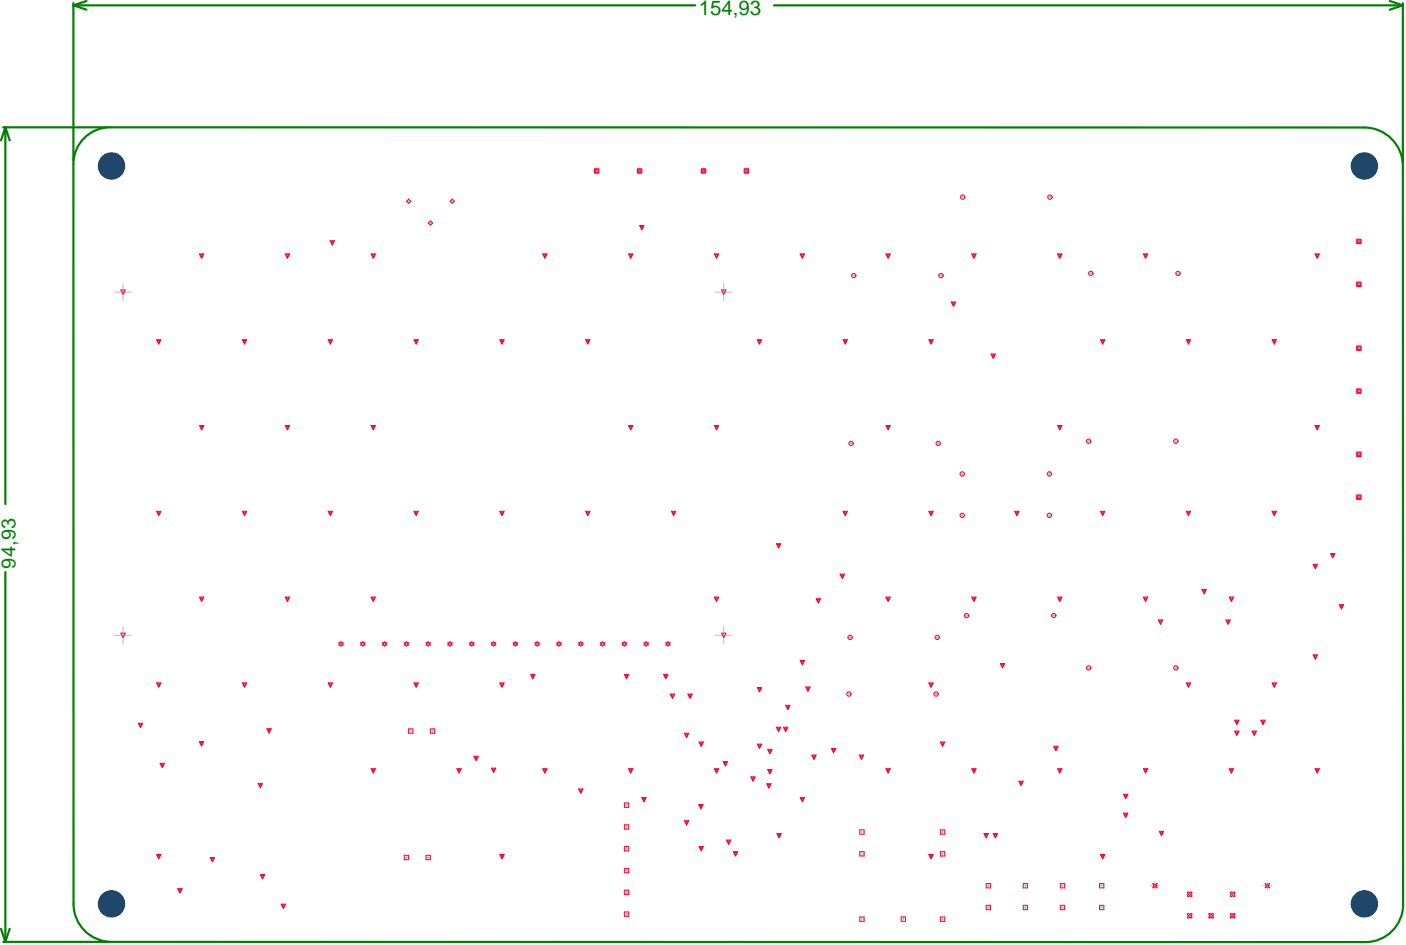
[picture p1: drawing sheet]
<svg xmlns="http://www.w3.org/2000/svg" width="545mm" height="367mm" viewBox="0 0 545 367" stroke-linecap="round" stroke-linejoin="round" font-family="sans-serif">
<defs><g id="words">
<text font-size="7.9" fill="#008000" x="271" y="6">154,93</text>
<text font-size="7.7" fill="#008000" x="6" y="220.5" transform="rotate(-90 6 220.5)">94,93</text>
</g></defs>
<g fill="none" stroke="#c0c0c0" stroke-width=".42">
<path d="M40.6 64.4h5.3M43.3 61.7v5.3M157.9 78.1h1.2M158.5 77.5v1.1M174.9 78.1h1.1M175.4 77.5v1.1M230.2 66.3h2.6M231.5 65v2.6M246.8 66.3h2.6M248.1 65v2.6M271.6 66.3h2.6M272.9 65v2.6"/>
<path d="M288.2 66.3h2.6M289.5 65v2.6M372.7 76.5h1.5M373.4 75.8v1.4M406.6 76.5h1.4M407.3 75.8v1.4M526.6 64.4h5.3M529.3 61.7v5.3M77.7 99.3h1M78.2 98.8v1M111 99.3h1M111.5 98.8v1"/>
<path d="M128.4 94.2h1M128.9 93.7v1M144.3 99.3h1M144.8 98.8v1M166.4 86.5h1.1M167 85.9v1.2M210.9 99.3h1M211.4 98.8v1M244.1 99.3h1M244.6 98.8v1M248.5 88.3h1M249 87.8v1"/>
<path d="M277.4 99.3h1M277.9 98.8v1M310.7 99.3h1M311.2 98.8v1M344 99.3h1M344.5 98.8v1M377.3 99.3h1M377.8 98.8v1M410.6 99.3h1M411.1 98.8v1M443.9 99.3h1M444.4 98.8v1"/>
<path d="M510.4 99.3h1M510.9 98.8v1M525.8 93.6h2.6M527.1 92.3v2.6M44.4 113.3h6.7M47.7 110v6.6M277.4 113.3h6.7M280.7 110v6.6M330.5 106.9h1.4M331.2 106.2v1.4M364.3 106.9h1.4M365 106.2v1.4"/>
<path d="M369.4 118h1M369.9 117.5v1M422.4 106h1.4M423.1 105.3v1.5M456.2 106h1.5M456.9 105.3v1.5M525.8 110.3h2.6M527.1 109v2.6M61.1 132.6h1M61.6 132.1v1M94.4 132.6h1M94.9 132.1v1"/>
<path d="M127.6 132.6h1M128.1 132.1v1M160.9 132.6h1M161.4 132.1v1M194.2 132.6h1M194.7 132.1v1M227.5 132.6h1M228 132.1v1M294.1 132.6h1M294.6 132.1v1M327.4 132.6h1M327.9 132.1v1"/>
<path d="M360.7 132.6h1M361.2 132.1v1M384.8 138.2h1M385.3 137.7v1M427.2 132.6h1M427.7 132.1v1M460.5 132.6h1M461 132.1v1M493.8 132.6h1M494.3 132.1v1M525.8 135.1h2.6M527.1 133.8v2.5"/>
<path d="M525.8 151.7h2.6M527.1 150.4v2.6M77.7 165.9h1M78.2 165.4v1M111 165.9h1M111.5 165.4v1M144.3 165.9h1M144.8 165.4v1M244.1 165.9h1M244.6 165.4v1M277.4 165.9h1M277.9 165.4v1"/>
<path d="M329.4 172h1.4M330.1 171.3v1.4M344 165.9h1M344.5 165.4v1M363.2 172h1.4M363.9 171.3v1.4M410.6 165.9h1M411.1 165.4v1M421.6 171.1h1.4M422.3 170.4v1.4M455.4 171.1h1.4M456.1 170.4v1.4"/>
<path d="M510.4 165.9h1M510.9 165.4v1M525.8 176.2h2.6M527.1 174.9v2.6M61.1 199.2h1M61.6 198.7v1M94.4 199.2h1M94.9 198.7v1M127.6 199.2h1M128.1 198.7v1M160.9 199.2h1M161.4 198.7v1"/>
<path d="M194.2 199.2h1M194.7 198.7v1M227.5 199.2h1M228 198.7v1M260.8 199.2h1M261.3 198.7v1M327.4 199.2h1M327.9 198.7v1M360.7 199.2h1M361.2 198.7v1M372.5 199.9h1.4M372.5 183.8h1.4"/>
<path d="M373.2 183.1v1.4M373.2 199.2v1.4M393.9 199.2h1M394.4 198.7v1M406.4 199.9h1.4M406.4 183.8h1.4M407.1 183.1v1.4M407.1 199.2v1.4M427.2 199.2h1M427.7 198.7v1M460.5 199.2h1M461 198.7v1"/>
<path d="M493.8 199.2h1M494.3 198.7v1M525.8 192.8h2.6M527.1 191.6v2.5M301.5 211.7h1M302 211.2v1M509.7 219.7h1M510.2 219.2v1M516.5 215.5h1M517 215v1M77.7 232.4h1M78.2 231.9v1"/>
<path d="M111 232.4h1M111.5 231.9v1M144.3 232.4h1M144.8 231.9v1M277.4 232.4h1M277.9 231.9v1M316.9 233.1h1M317.4 232.6v1M326.2 223.5h1M326.7 223v1M344 232.4h1M344.5 231.9v1"/>
<path d="M374.2 238.8h1.4M374.9 238.1v1.4M377.3 232.4h1M377.8 231.9v1M408 238.8h1.5M408.8 238.1v1.4M410.6 232.4h1M411.1 231.9v1M443.9 232.4h1M444.4 231.9v1M466.6 229.5h1M467.1 229v1"/>
<path d="M477.2 232.4h1M477.7 231.9v1M519.9 235.4h1M520.4 234.9v1M44.4 246.4h6.7M47.7 243.1v6.7M131.4 249.8h1.7M132.3 248.9v1.7M139.9 249.8h1.7M140.7 248.9v1.7M148.4 249.8h1.6M149.2 248.9v1.7"/>
<path d="M156.8 249.8h1.7M157.6 248.9v1.7M165.3 249.8h1.6M166.1 248.9v1.7M173.7 249.8h1.7M174.6 248.9v1.7M182.2 249.8h1.6M183 248.9v1.7M190.6 249.8h1.7M191.5 248.9v1.7M199.1 249.8h1.6M199.9 248.9v1.7"/>
<path d="M207.5 249.8h1.7M208.4 248.9v1.7M216 249.8h1.7M216.8 248.9v1.7M224.4 249.8h1.7M225.3 248.9v1.7M232.9 249.8h1.7M233.7 248.9v1.7M241.4 249.8h1.6M242.2 248.9v1.7M249.8 249.8h1.7M250.6 248.9v1.7"/>
<path d="M258.3 249.8h1.6M259.1 248.9v1.7M277.4 246.4h6.7M280.7 243.1v6.7M310.7 257h1M311.2 256.5v1M329 247.2h1.4M329.7 246.5v1.4M362.8 247.2h1.5M363.6 246.5v1.4M388.4 258.2h1M388.9 257.7v1"/>
<path d="M421.6 259h1.4M422.3 258.3v1.5M449.7 241.3h1M450.2 240.8v1M455.4 259h1.4M456.1 258.3v1.5M475.9 241.3h1M476.4 240.8v1M509.7 254.8h1M510.2 254.3v1M61.1 265.7h1M61.6 265.2v1"/>
<path d="M94.4 265.7h1M94.9 265.2v1M127.6 265.7h1M128.1 265.2v1M160.9 265.7h1M161.4 265.2v1M194.2 265.7h1M194.7 265.2v1M206.2 262.4h1M206.7 261.9v1M242.5 262.4h1M243 261.9v1"/>
<path d="M257.8 262.4h1M258.3 261.9v1M260.3 270h1M260.8 269.5v1M267.2 270h1M267.7 269.5v1M294.1 267.5h1M294.6 267v1M305.1 274.4h1M305.6 273.9v1M312.9 267.3h1M313.4 266.8v1"/>
<path d="M328.6 269.2h1.4M329.3 268.5v1.4M360.7 265.7h1M361.2 265.2v1M362.4 269.2h1.4M363.1 268.5v1.4M460.5 265.7h1M461 265.2v1M479.8 279.7v1M489.9 279.7v1M493.8 265.7h1M494.3 265.2v1"/>
<path d="M54 281.4h1M54.5 280.9v1M62.4 296.9h1M62.9 296.4v1M77.7 288.5h1M78.2 288v1M103.9 283.5h1M104.4 283v1M144.3 299h1M144.8 298.5v1M158.6 283.6h1.5M159.3 282.8v1.5"/>
<path d="M167 283.6h1.5M167.8 282.8v1.5M177.6 299h1M178.1 298.5v1M184.2 294.2h1M184.7 293.7v1M191 298.8h1M191.5 298.3v1M210.9 299h1M211.4 298.5v1M244.1 299h1M244.6 298.5v1"/>
<path d="M265.8 285.3h1M266.3 284.8v1M271.5 288.6h1M272 288.1v1M277.4 299h1M277.9 298.5v1M280.9 296.2h1M281.4 295.7v1M294.1 289.5h1M294.6 289v1M298.1 299.3h1M298.1 291.5h1"/>
<path d="M298.6 291v1M298.6 298.8v1M301.5 282.9h1M302 282.4v1M304.3 282.9h1M304.8 282.4v1M315.3 293.7h.9M315.7 293.2v1M322.9 291.2h1M323.4 290.7v1M333.7 293.7h1M334.2 293.2v1"/>
<path d="M344 299h1M344.5 298.5v1M365.1 288.6h1M365.6 288.1v1M377.3 299h1M377.8 298.5v1M409.1 290.3h1M409.6 289.8v1M410.6 299h1M411.1 298.5v1M443.9 299h1M444.4 298.5v1"/>
<path d="M477.2 299h1M477.7 298.5v1M479.3 280.2h1M479.3 284.4h1M479.8 283.9v1M486 284.4h1M486.5 283.9v1M489.4 280.2h1M510.4 299h1M510.9 298.5v1M100.5 304.7h1M101 304.2v1"/>
<path d="M224.8 306.9h1M225.3 306.4v1M242.3 312.3h1.5M243 311.6v1.5M249.3 310.1h1M249.8 309.6v1M265.8 319.2h1M266.3 318.7v1M271.4 312.9h1M271.9 312.4v1M291.6 302.2h1M292.1 301.7v1"/>
<path d="M297.8 304.8h1M298.3 304.3v1M310.7 310.1h1M311.2 309.6v1M395.6 303.9h1M396.1 303.4v1M436.2 316.2h1M436.2 309h1M436.7 308.5v1M436.7 315.7v1M61.1 332.3h1M61.6 331.8v1"/>
<path d="M81.9 333.4h1M82.4 332.9v1M101.8 339.5v1M156.9 332.6h1.5M157.6 331.8v1.5M165.3 332.6h1.5M166.1 331.8v1.5M194.2 332.3h1M194.7 331.8v1M242.3 320.8h1.5M242.3 337.7h1.5M242.3 329.2h1.5"/>
<path d="M243 320v1.5M243 328.5v1.5M243 336.9v1.5M271.5 329.2h1M272 328.7v1M282.1 326.7h1M282.6 326.2v1M284.8 331.2h1M285.3 330.7v1M301.7 324.1h1M302.2 323.6v1M333.6 331.2h1.5"/>
<path d="M333.6 322.7h1.5M334.3 322v1.5M334.3 330.4v1.5M360.7 332.3h1M361.2 331.8v1M364.9 331.2h1.5M364.9 322.7h1.5M365.6 322v1.5M365.6 330.4v1.5M382 324.1h1M382.5 323.6v1M385.6 324.1h1"/>
<path d="M386.1 323.6v1M427.2 332.3h1M427.7 331.8v1M450 323.3h1M450.5 322.8v1M40.6 350.6h5.3M43.3 347.9v5.3M69.3 345.5h1M69.8 345v1M101.3 340h1M109.4 351.5h1M109.9 351v1"/>
<path d="M242.3 346.1h1.5M242.3 354.6h1.5M243 345.4v1.5M243 353.8v1.5M333.6 356.5h1.5M334.3 355.8v1.5M349.7 356.5h1.5M350.4 355.7v1.5M364.9 356.5h1.5M365.6 355.8v1.5M382.6 352h1.5M382.6 343.5h1.5"/>
<path d="M383.4 342.8v1.5M383.4 351.2v1.5M397 352h1.5M397 343.5h1.5M397.8 342.8v1.5M397.8 351.2v1.5M411.4 352h1.5M411.4 343.5h1.5M412.1 342.8v1.5M412.1 351.2v1.5M426.6 352h1.5M426.6 343.5h1.5"/>
<path d="M427.4 342.8v1.5M427.4 351.2v1.5M446.2 343.5h3.6M448 341.7v3.7M460.6 355.2h1.8M460.6 346.9h1.8M461.5 346v1.8M461.5 354.3v1.8M468.9 355.2h1.8M469.8 354.3v1.8M477.2 355.2h1.8M477.2 346.9h1.8"/>
<path d="M478.1 346v1.8M478.1 354.3v1.8M489.8 343.5h3.6M491.6 341.7v3.7M526.6 350.6h5.3M529.3 347.9v5.3"/>
</g>
<g fill="none" stroke="#008000" stroke-width=".85">
<path d="M28.5 2.1l5 1.7M28.5 2.1h241.2M28.5 1.2v61.1M33.5 .4l-5 1.7M300.3 2.1h243.9M539.1 .4l5.1 1.7M544.2 2.1l-5.1 1.7M544.2 1.2v62M1.2 49.4h40.2M2.1 49.4l1.7 5.1M2.1 49.4l-1.7 5.1M2.1 49.4v146.1"/>
<path d="M32.1 54.1a14.2 14.2 0 0 1 10.6-4.7l486.5 .1a15 15 0 0 1 15 14.9l.1 286.4a14.6 14.6 0 0 1-14.6 14.6l-486.4-.1a14.7 14.7 0 0 1-14.8-14.7v-287a14.2 14.2 0 0 1 3.6-9.5zM2.1 221.9v143.4M.4 360.2l1.7 5.1M1.2 365.3h40.8M3.8 360.2l-1.7 5.1"/>
</g>
<g fill="none" stroke="#ff002a" stroke-width=".39">
<path d="M157.7 78.1l.8-.9 .9 .9-.9 .8zM174.6 78.1l.8-.9 .9 .9-.9 .8zM230.6 65.5h1.7v1.7h-1.7zM231 65.8h1v1h-1zM247.3 65.5h1.7v1.7h-1.7zM247.6 65.8h1v1h-1zM272.1 65.5h1.6v1.7h-1.6zM272.4 65.8h1v1h-1zM288.7 65.5h1.7v1.7h-1.7zM289 65.8h1v1h-1zM77.4 98.5h1.7l-.9 1.7zM77.7 98.8h1l-.5 1z"/>
<path d="M110.7 98.5h1.6l-.8 1.7zM111 98.8h1l-.5 1zM128.1 93.4h1.6l-.8 1.7zM128.4 93.7h1l-.5 1zM143.9 98.5h1.7l-.8 1.7zM144.3 98.8h1l-.5 1zM166.1 86.5l.9-.8 .8 .8-.8 .9zM210.5 98.5h1.7l-.8 1.7zM210.9 98.8h1l-.5 1zM243.8 98.5h1.7l-.9 1.7zM244.1 98.8h1.1l-.6 1zM248.1 87.5h1.7l-.8 1.6z"/>
<path d="M248.4 87.8h1.1l-.5 1zM277.1 98.5h1.7l-.9 1.7zM277.4 98.8h1l-.5 1zM310.4 98.5h1.7l-.9 1.7zM310.7 98.8h1l-.5 1zM343.7 98.5h1.7l-.9 1.7zM344 98.8h1l-.5 1zM377 98.5h1.6l-.8 1.7zM377.3 98.8h1l-.5 1zM410.2 98.5h1.7l-.8 1.7zM410.6 98.8h1l-.5 1zM443.5 98.5h1.7l-.8 1.7z"/>
<path d="M443.9 98.8h1l-.5 1zM510.1 98.5h1.7l-.9 1.7zM510.4 98.8h1.1l-.6 1zM526.3 92.8h1.7v1.7h-1.7zM526.6 93.1h1v1h-1zM46.9 112.5h1.7l-.9 1.6zM279.9 112.5h1.7l-.9 1.6zM369 117.1h1.7l-.8 1.7zM369.4 117.5h1l-.5 1zM526.3 109.4h1.7v1.7h-1.7zM526.6 109.8h1v1h-1zM60.7 131.8h1.7l-.8 1.6z"/>
<path d="M61.1 132.1h1l-.5 1zM94 131.8h1.7l-.8 1.6zM94.3 132.1h1.1l-.5 1zM127.3 131.8h1.7l-.9 1.6zM127.6 132.1h1.1l-.6 1zM160.6 131.8h1.7l-.9 1.6zM160.9 132.1h1l-.5 1zM193.9 131.8h1.7l-.9 1.6zM194.2 132.1h1l-.5 1zM227.2 131.8h1.6l-.8 1.6zM227.5 132.1h1l-.5 1zM293.7 131.8h1.7l-.8 1.6z"/>
<path d="M294.1 132.1h1l-.5 1zM327 131.8h1.7l-.8 1.6zM327.4 132.1h1l-.5 1zM360.3 131.8h1.7l-.8 1.6zM360.6 132.1h1.1l-.5 1zM384.4 137.3h1.7l-.8 1.7zM384.8 137.7h1l-.5 1zM426.9 131.8h1.7l-.9 1.6zM427.2 132.1h1l-.5 1zM460.2 131.8h1.7l-.9 1.6zM460.5 132.1h1l-.5 1zM493.5 131.8h1.6l-.8 1.6z"/>
<path d="M493.8 132.1h1l-.5 1zM526.3 134.2h1.7v1.7h-1.7zM526.6 134.5h1v1.1h-1zM526.3 150.8h1.7v1.7h-1.7zM526.6 151.2h1v1h-1zM77.4 165h1.7l-.9 1.7zM77.7 165.4h1l-.5 1zM110.7 165h1.6l-.8 1.7zM111 165.4h1l-.5 1zM143.9 165h1.7l-.8 1.7zM144.3 165.4h1l-.5 1zM243.8 165h1.7l-.9 1.7z"/>
<path d="M244.1 165.4h1.1l-.6 1zM277.1 165h1.7l-.9 1.7zM277.4 165.4h1l-.5 1zM343.7 165h1.7l-.9 1.7zM344 165.4h1l-.5 1zM410.2 165h1.7l-.8 1.7zM410.6 165.4h1l-.5 1zM510.1 165h1.7l-.9 1.7zM510.4 165.4h1.1l-.6 1zM526.3 175.4h1.7v1.7h-1.7zM526.6 175.7h1v1h-1zM60.7 198.3h1.7l-.8 1.7z"/>
<path d="M61.1 198.7h1l-.5 1zM94 198.3h1.7l-.8 1.7zM94.3 198.7h1.1l-.5 1zM127.3 198.3h1.7l-.9 1.7zM127.6 198.7h1.1l-.6 1zM160.6 198.3h1.7l-.9 1.7zM160.9 198.7h1l-.5 1zM193.9 198.3h1.7l-.9 1.7zM194.2 198.7h1l-.5 1zM227.2 198.3h1.6l-.8 1.7zM227.5 198.7h1l-.5 1zM260.4 198.3h1.7l-.8 1.7z"/>
<path d="M260.8 198.7h1l-.5 1zM327 198.3h1.7l-.8 1.7zM327.4 198.7h1l-.5 1zM360.3 198.3h1.7l-.8 1.7zM360.6 198.7h1.1l-.5 1zM393.6 198.3h1.7l-.9 1.7zM393.9 198.7h1l-.5 1zM426.9 198.3h1.7l-.9 1.7zM427.2 198.7h1l-.5 1zM460.2 198.3h1.7l-.9 1.7zM460.5 198.7h1l-.5 1zM493.5 198.3h1.6l-.8 1.7z"/>
<path d="M493.8 198.7h1l-.5 1zM526.3 192h1.7v1.7h-1.7zM526.6 192.3h1v1.1h-1zM301.2 210.9h1.7l-.9 1.7zM301.5 211.2h1l-.5 1zM509.4 218.9h1.7l-.9 1.7zM509.7 219.2h1l-.5 1zM516.1 214.7h1.7l-.8 1.7zM516.5 215h1l-.5 1zM77.4 231.6h1.7l-.9 1.7zM77.7 231.9h1l-.5 1zM110.7 231.6h1.6l-.8 1.7z"/>
<path d="M111 231.9h1l-.5 1zM143.9 231.6h1.7l-.8 1.7zM144.3 231.9h1l-.5 1zM277.1 231.6h1.7l-.9 1.7zM277.4 231.9h1l-.5 1zM316.6 232.2h1.7l-.9 1.7zM316.9 232.6h1l-.5 1zM325.9 222.7h1.7l-.9 1.7zM326.2 223h1l-.5 1.1zM343.7 231.6h1.7l-.9 1.7zM344 231.9h1l-.5 1zM377 231.6h1.6l-.8 1.7z"/>
<path d="M377.3 231.9h1l-.5 1zM410.2 231.6h1.7l-.8 1.7zM410.6 231.9h1l-.5 1zM443.5 231.6h1.7l-.8 1.7zM443.9 231.9h1l-.5 1zM466.2 228.6h1.7l-.8 1.7zM466.6 228.9h1l-.5 1.1zM476.8 231.6h1.7l-.8 1.7zM477.1 231.9h1.1l-.5 1zM519.5 234.5h1.7l-.8 1.7zM519.8 234.9h1.1l-.5 1zM46.9 245.6h1.7l-.9 1.7z"/>
<path d="M131.4 249.3l.9-.4 .8 .4-.4 .5 .4 .4-.8 .4-.9-.4 .5-.4zM139.9 249.3l.8-.4 .9 .4-.4 .5 .4 .4-.9 .4-.8-.4 .4-.4zM148.3 249.3l.9-.4 .8 .4-.4 .5 .4 .4-.8 .4-.9-.4 .5-.4zM156.8 249.3l.8-.4 .9 .4-.4 .5 .4 .4-.9 .4-.8-.4 .4-.4zM165.3 249.3l.8-.4 .8 .4-.4 .5 .4 .4-.8 .4-.8-.4 .4-.4zM173.7 249.3l.9-.4 .8 .4-.4 .5 .4 .4-.8 .4-.9-.4 .4-.4zM182.2 249.3l.8-.4 .9 .4-.5 .5 .5 .4-.9 .4-.8-.4 .4-.4zM190.6 249.3l.9-.4 .8 .4-.4 .5 .4 .4-.8 .4-.9-.4 .4-.4zM199.1 249.3l.8-.4 .9 .4-.5 .5 .5 .4-.9 .4-.8-.4 .4-.4zM207.5 249.3l.9-.4 .8 .4-.4 .5 .4 .4-.8 .4-.9-.4 .4-.4zM216 249.3l.8-.4 .9 .4-.5 .5 .5 .4-.9 .4-.8-.4 .4-.4zM224.4 249.3l.9-.4 .8 .4-.4 .5 .4 .4-.8 .4-.9-.4 .5-.4z"/>
<path d="M232.9 249.3l.8-.4 .9 .4-.4 .5 .4 .4-.9 .4-.8-.4 .4-.4zM241.3 249.3l.9-.4 .8 .4-.4 .5 .4 .4-.8 .4-.9-.4 .5-.4zM249.8 249.3l.8-.4 .9 .4-.4 .5 .4 .4-.9 .4-.8-.4 .4-.4zM258.3 249.3l.8-.4 .8 .4-.4 .5 .4 .4-.8 .4-.8-.4 .4-.4zM279.9 245.6h1.7l-.9 1.7zM310.4 256.2h1.7l-.9 1.7zM310.7 256.5h1.1l-.6 1zM388 257.4h1.7l-.8 1.6zM388.4 257.7h1l-.5 1zM449.3 240.5h1.7l-.8 1.6zM449.7 240.8h1l-.5 1zM475.5 240.5h1.7l-.8 1.6z"/>
<path d="M475.9 240.8h1l-.5 1zM509.4 254h1.7l-.9 1.7zM509.7 254.3h1l-.5 1zM60.7 264.9h1.7l-.8 1.7zM61.1 265.2h1l-.5 1zM94 264.9h1.7l-.8 1.7zM94.3 265.2h1.1l-.5 1zM127.3 264.9h1.7l-.9 1.7zM127.6 265.2h1.1l-.6 1zM160.6 264.9h1.7l-.9 1.7zM160.9 265.2h1l-.5 1zM193.9 264.9h1.7l-.9 1.7z"/>
<path d="M194.2 265.2h1l-.5 1zM205.8 261.6h1.7l-.8 1.7zM206.2 261.9h1l-.5 1zM242.2 261.6h1.7l-.9 1.7zM242.5 261.9h1l-.5 1zM257.4 261.6h1.7l-.8 1.7zM257.7 261.9h1.1l-.5 1zM260 269.2h1.7l-.9 1.7zM260.3 269.5h1l-.5 1zM266.8 269.2h1.7l-.8 1.7zM267.2 269.5h1l-.5 1zM293.8 266.7h1.7l-.9 1.6z"/>
<path d="M294.1 267h1l-.5 1zM304.8 273.6h1.6l-.8 1.6zM305.1 273.9h1l-.5 1zM312.6 266.4h1.7l-.9 1.7zM312.9 266.8h1l-.5 1zM360.3 264.9h1.7l-.8 1.7zM360.6 265.2h1.1l-.5 1zM460.2 264.9h1.7l-.9 1.7zM460.5 265.2h1l-.5 1zM478.9 279.3h1.7l-.8 1.7zM479.3 279.7h1l-.5 1zM489.1 279.3h1.7l-.9 1.7z"/>
<path d="M489.4 279.7h1l-.5 1zM493.5 264.9h1.6l-.8 1.7zM493.8 265.2h1l-.5 1zM53.6 280.5h1.7l-.8 1.7zM54 280.9h1l-.5 1zM62.1 296.1h1.7l-.9 1.6zM62.4 296.4h1.1l-.6 1zM77.3 287.6h1.7l-.8 1.7zM77.7 288h1l-.5 1zM103.5 282.6h1.7l-.8 1.7zM103.9 283h1l-.5 1zM143.9 298.2h1.7l-.8 1.6z"/>
<path d="M144.3 298.5h1l-.5 1zM158.5 282.7h1.7v1.7h-1.7zM166.9 282.7h1.7v1.7h-1.7zM177.2 298.2h1.7l-.8 1.6zM177.6 298.5h1l-.5 1zM183.9 293.3h1.6l-.8 1.7zM184.2 293.7h1l-.5 1zM190.6 297.9h1.7l-.8 1.7zM191 298.3h1l-.5 1zM210.5 298.2h1.7l-.8 1.6zM210.9 298.5h1l-.5 1zM243.8 298.2h1.7l-.9 1.6z"/>
<path d="M244.1 298.5h1.1l-.6 1zM265.5 284.4h1.7l-.9 1.7zM265.8 284.7h1l-.5 1.1zM271.2 287.8h1.6l-.8 1.7zM271.5 288.1h1l-.5 1zM277.1 298.2h1.7l-.9 1.6zM277.4 298.5h1l-.5 1zM280.5 295.4h1.7l-.8 1.7zM280.9 295.7h1l-.5 1.1zM293.8 288.6h1.7l-.9 1.7zM294.1 289h1l-.5 1zM297.8 298.5h1.7l-.9 1.7z"/>
<path d="M297.8 290.7h1.7l-.9 1.7zM298.1 298.8h1l-.5 1zM298.1 291h1l-.5 1zM301.2 282.1h1.7l-.9 1.7zM301.5 282.4h1l-.5 1zM303.9 282.1h1.7l-.8 1.7zM304.2 282.4h1.1l-.5 1zM314.9 292.9h1.7l-.9 1.7zM315.2 293.2h1.1l-.6 1zM322.5 290.3h1.7l-.8 1.7zM322.9 290.7h1l-.5 1zM333.3 292.9h1.7l-.8 1.7z"/>
<path d="M333.7 293.2h1l-.5 1zM343.7 298.2h1.7l-.9 1.6zM344 298.5h1l-.5 1zM364.8 287.8h1.7l-.9 1.7zM365.1 288.1h1l-.5 1zM377 298.2h1.6l-.8 1.6zM377.3 298.5h1l-.5 1zM408.8 289.5h1.6l-.8 1.7zM409.1 289.8h1l-.5 1zM410.2 298.2h1.7l-.8 1.6zM410.6 298.5h1l-.5 1zM443.5 298.2h1.7l-.8 1.6z"/>
<path d="M443.9 298.5h1l-.5 1zM476.8 298.2h1.7l-.8 1.6zM477.1 298.5h1.1l-.5 1zM478.9 283.6h1.7l-.8 1.7zM479.3 283.9h1l-.5 1zM485.7 283.6h1.7l-.9 1.7zM486 283.9h1l-.5 1zM510.1 298.2h1.7l-.9 1.6zM510.4 298.5h1.1l-.6 1zM100.1 303.9h1.7l-.8 1.6zM100.5 304.2h1l-.5 1zM224.4 306h1.7l-.8 1.7z"/>
<path d="M224.8 306.4h1l-.5 1zM242.2 311.5h1.7v1.6h-1.7zM242.2 319.9h1.7v1.7h-1.7zM249 309.3h1.6l-.8 1.7zM249.3 309.6h1l-.5 1.1zM265.5 318.3h1.7l-.9 1.7zM265.8 318.7h1l-.5 1zM271 312h1.7l-.8 1.7zM271.4 312.4h1l-.5 1zM291.2 301.3h1.7l-.8 1.7zM291.6 301.7h1l-.5 1zM297.4 304h1.7l-.8 1.7z"/>
<path d="M297.8 304.3h1l-.5 1zM310.4 309.3h1.7l-.9 1.7zM310.7 309.6h1.1l-.6 1.1zM395.2 303h1.7l-.8 1.7zM395.6 303.3h1l-.5 1.1zM435.8 315.4h1.7l-.8 1.7zM435.8 308.1h1.7l-.8 1.7zM436.1 315.7h1.1l-.5 1.1zM436.1 308.4h1.1l-.5 1.1zM60.7 331.4h1.7l-.8 1.7zM61.1 331.8h1l-.5 1zM81.5 332.6h1.7l-.8 1.7z"/>
<path d="M81.9 332.9h1l-.5 1zM101 339.2h1.7l-.9 1.7zM101.3 339.5h1l-.5 1.1zM156.8 331.7h1.7v1.7h-1.7zM165.3 331.7h1.6v1.7h-1.6zM193.9 331.4h1.7l-.9 1.7zM194.2 331.8h1l-.5 1zM242.2 328.4h1.7v1.7h-1.7zM242.2 336.8h1.7v1.7h-1.7zM271.2 328.3h1.6l-.8 1.7zM271.5 328.7h1l-.5 1zM281.8 325.8h1.7l-.9 1.7z"/>
<path d="M282.1 326.2h1.1l-.6 1zM284.5 330.3h1.7l-.9 1.7zM284.8 330.7h1l-.5 1zM301.4 323.3h1.7l-.9 1.7zM301.7 323.6h1l-.5 1zM333.5 321.9h1.7v1.7h-1.7zM333.5 330.3h1.7v1.7h-1.7zM360.3 331.4h1.7l-.8 1.7zM360.6 331.8h1.1l-.5 1zM364.8 321.9h1.7v1.7h-1.7zM364.8 330.3h1.7v1.7h-1.7zM381.7 323.3h1.7l-.9 1.7z"/>
<path d="M382 323.6h1l-.5 1zM385.3 323.3h1.7l-.9 1.7zM385.6 323.6h1l-.5 1zM426.9 331.4h1.7l-.9 1.7zM427.2 331.8h1l-.5 1zM449.7 322.4h1.7l-.9 1.7zM450 322.8h1l-.5 1zM68.9 344.7h1.7l-.8 1.7zM69.3 345h1l-.5 1zM109.1 350.7h1.7l-.9 1.7zM109.4 351h1l-.5 1zM242.2 345.3h1.7v1.7h-1.7z"/>
<path d="M242.2 353.7h1.7v1.7h-1.7zM333.5 355.7h1.7v1.7h-1.7zM349.6 355.6h1.7v1.7h-1.7zM364.8 355.7h1.7v1.7h-1.7zM382.5 342.7h1.7v1.7h-1.7zM382.5 351.1h1.7v1.7h-1.7zM396.9 342.7h1.7v1.7h-1.7zM396.9 351.1h1.7v1.7h-1.7zM411.3 342.7h1.7v1.7h-1.7zM411.3 351.1h1.7v1.7h-1.7zM426.5 342.7h1.7v1.7h-1.7zM426.5 351.1h1.7v1.7h-1.7z"/>
<path d="M447.2 342.7l.8 .4 .9-.4-.5 .8 .5 .9-.9-.4-.8 .4 .4-.9zM460.6 346l.9 .4 .8-.4-.4 .9 .4 .8-.8-.4-.9 .4 .5-.8zM460.6 354.3l.9 .5 .8-.5-.4 .9 .4 .8-.8-.4-.9 .4 .5-.8zM469 354.3l.8 .5 .9-.5-.5 .9 .5 .8-.9-.4-.8 .4 .4-.8zM477.3 346l.8 .4 .9-.4-.4 .9 .4 .8-.9-.4-.8 .4 .4-.8zM477.3 354.3l.8 .5 .9-.5-.4 .9 .4 .8-.9-.4-.8 .4 .4-.8zM490.8 342.7l.8 .4 .9-.4-.5 .8 .5 .9-.9-.4-.8 .4 .4-.9z"/>
<circle cx="43.3" cy="64.4" r=".51"/>
<circle cx="43.3" cy="64.4" r=".85"/>
<circle cx="373.4" cy="76.5" r=".85"/>
<circle cx="407.3" cy="76.5" r=".85"/>
<circle cx="529.3" cy="64.4" r=".51"/>
<circle cx="529.3" cy="64.4" r=".85"/>
<circle cx="331.2" cy="106.9" r=".85"/>
<circle cx="365" cy="106.9" r=".85"/>
<circle cx="423.1" cy="106" r=".85"/>
<circle cx="456.9" cy="106" r=".85"/>
<circle cx="330.1" cy="172" r=".85"/>
<circle cx="363.9" cy="172" r=".85"/>
<circle cx="422.3" cy="171.1" r=".85"/>
<circle cx="456.1" cy="171.1" r=".85"/>
<circle cx="373.2" cy="183.8" r=".85"/>
<circle cx="373.2" cy="199.9" r=".85"/>
<circle cx="407.1" cy="183.8" r=".85"/>
<circle cx="407.1" cy="199.9" r=".85"/>
<circle cx="374.9" cy="238.8" r=".85"/>
<circle cx="408.8" cy="238.8" r=".85"/>
<circle cx="329.7" cy="247.2" r=".85"/>
<circle cx="363.6" cy="247.2" r=".85"/>
<circle cx="422.3" cy="259" r=".85"/>
<circle cx="456.1" cy="259" r=".85"/>
<circle cx="329.3" cy="269.2" r=".85"/>
<circle cx="363.1" cy="269.2" r=".85"/>
<circle cx="43.3" cy="350.6" r=".51"/>
<circle cx="43.3" cy="350.6" r=".85"/>
<circle cx="529.3" cy="350.6" r=".85"/>
<circle cx="529.3" cy="350.6" r=".51"/>
</g>
<circle cx="43.3" cy="350.6" r="2.54" fill="#c0c0c0"/>
<circle cx="43.3" cy="350.6" r="5.3" fill="#1f4769"/>
<circle cx="43.3" cy="64.4" r="2.54" fill="#c0c0c0"/>
<circle cx="43.3" cy="64.4" r="5.3" fill="#1f4769"/>
<circle cx="529.3" cy="350.6" r="2.54" fill="#c0c0c0"/>
<circle cx="529.3" cy="350.6" r="5.3" fill="#1f4769"/>
<circle cx="529.3" cy="64.4" r="2.54" fill="#c0c0c0"/>
<circle cx="529.3" cy="64.4" r="5.3" fill="#1f4769"/>
<use href="#words"/>
</svg>
